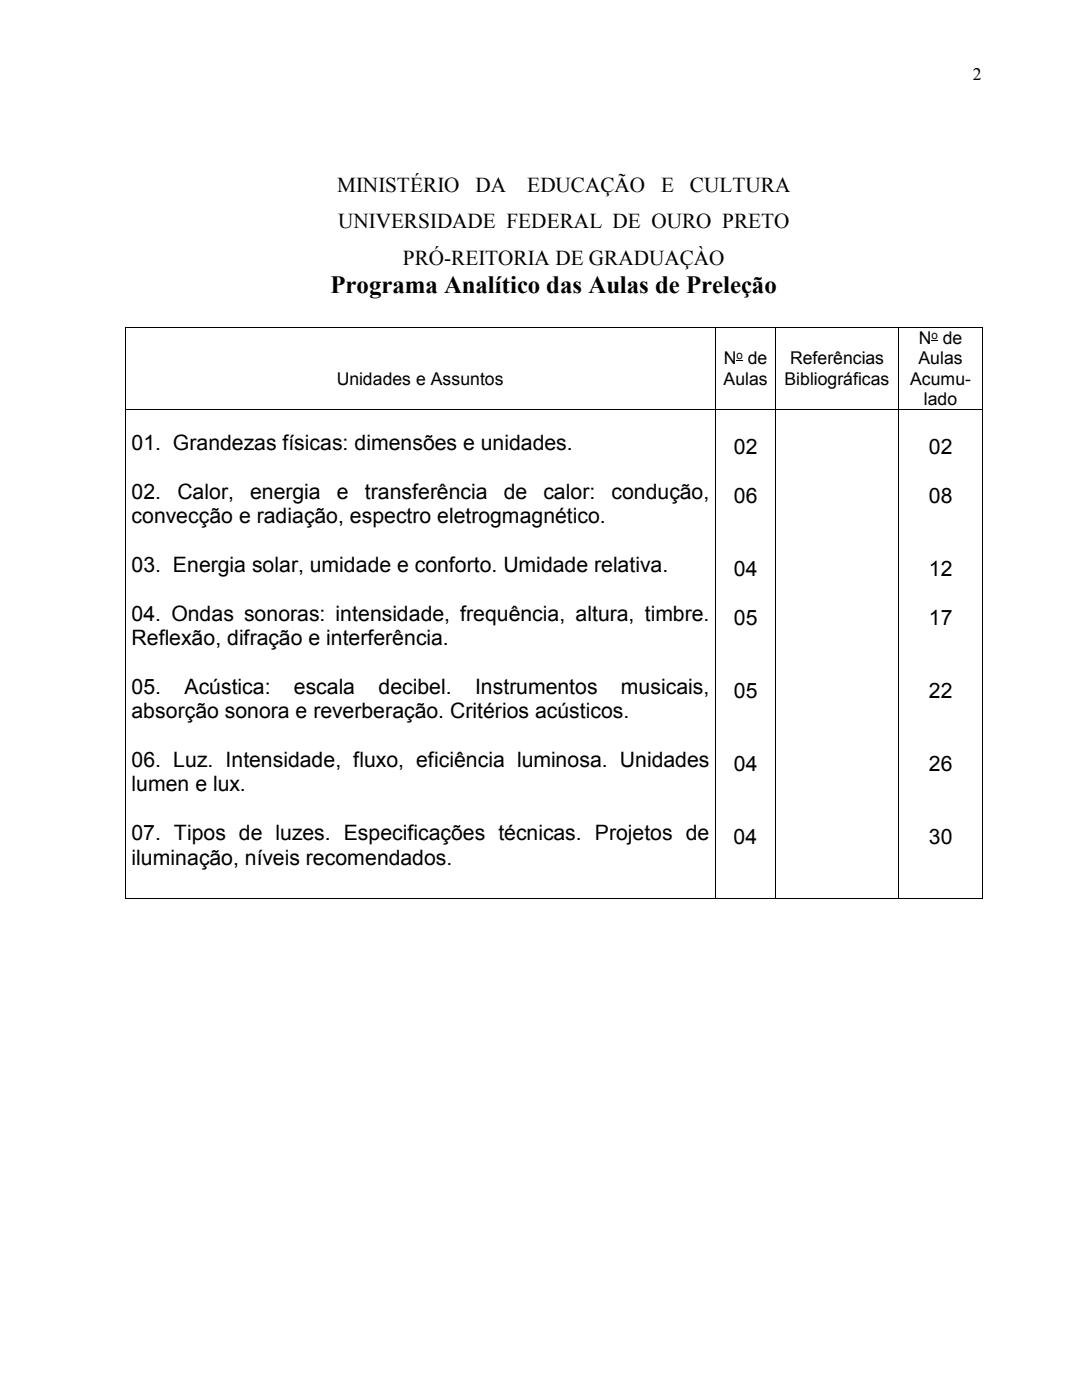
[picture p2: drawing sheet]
<svg xmlns="http://www.w3.org/2000/svg" width="216mm" height="279mm" viewBox="0 0 216 279" stroke-linecap="round" stroke-linejoin="round" font-family="sans-serif">
<defs><g id="words">
<text font-size="5" x="66" y="58.5">Programa Analítico das Aulas de Preleção</text>
<g font-size="4.2">
<text x="67.3" y="38.3">MINISTÉRIO</text>
<text x="94.9" y="38.3">DA</text>
<text x="105.2" y="38.3">EDUCAÇÃO</text>
<text x="131.9" y="38.3">E</text>
<text x="137.7" y="38.3">CULTURA</text>
<text x="67.5" y="45.6">UNIVERSIDADE FEDERAL DE OURO PRETO</text>
<text x="80.4" y="52.8">PRÓ-REITORIA DE GRADUAÇÀO</text>
<text x="26.2" y="89.8">01. Grandezas físicas: dimensões e unidades.</text>
<text x="146.4" y="90.6">02</text>
<text x="185.3" y="90.6">02</text>
<text x="26.2" y="99.5">02.</text>
<text x="35.4" y="99.5">Calor,</text>
<text x="49.9" y="99.5">energia</text>
<text x="67.2" y="99.5">e</text>
<text x="72.8" y="99.5">transferência</text>
<text x="100.5" y="99.5">de</text>
<text x="108.5" y="99.5">calor:</text>
<text x="122" y="99.5">condução,</text>
<text x="146.4" y="100.3">06</text>
<text x="185.3" y="100.3">08</text>
<text x="26.2" y="104.4">convecção e radiação, espectro eletrogmagnético.</text>
<text x="26.2" y="114.1">03. Energia solar, umidade e conforto. Umidade relativa.</text>
<text x="146.4" y="114.9">04</text>
<text x="185.3" y="114.9">12</text>
<text x="26.2" y="123.9">04. Ondas sonoras: intensidade, frequência, altura, timbre.</text>
<text x="146.4" y="124.7">05</text>
<text x="185.3" y="124.7">17</text>
<text x="26.2" y="128.7">Reflexão, difração e interferência.</text>
<text x="26.2" y="138.5">05.</text>
<text x="26.2" y="143.3">absorção sonora e reverberação. Critérios acústicos.</text>
<text x="36.8" y="138.5">Acústica:</text>
<text x="58.6" y="138.5">escala</text>
<text x="75.5" y="138.5">decibel.</text>
<text x="94.8" y="138.5">Instrumentos</text>
<text x="123.9" y="138.5">musicais,</text>
<text x="146.4" y="139.3">05</text>
<text x="185.3" y="139.3">22</text>
<text x="26.2" y="153.1">06. Luz. Intensidade, fluxo, eficiência luminosa. Unidades</text>
<text x="146.4" y="153.9">04</text>
<text x="185.3" y="153.9">26</text>
<text x="26.2" y="157.9">lumen e lux.</text>
<text x="26.2" y="167.7">07. Tipos de luzes. Especificações técnicas. Projetos de</text>
<text x="26.2" y="172.6">iluminação, níveis recomendados.</text>
<text x="146.4" y="168.5">04</text>
<text x="185.3" y="168.5">30</text>
</g>
<g font-size="3.5">
<text x="194.1" y="15.9">2</text>
<text x="183.3" y="68.7">N de</text>
<text x="67.2" y="76.8">Unidades e Assuntos</text>
<text x="144.4" y="76.8">Aulas</text>
<text x="144.4" y="72.7">N de</text>
<text x="156.5" y="76.8">Bibliográficas</text>
<text x="157.6" y="72.7">Referências</text>
<text x="181.6" y="76.8">Acumu-</text>
<text x="183.3" y="72.7">Aulas</text>
<text x="184.4" y="80.9">lado</text>
</g>
<g font-size="2.3">
<text x="147" y="71.7">o</text>
<text x="185.9" y="67.6">o</text>
</g>
</g></defs>
<g fill="#000">
<path d="M24.9 65.2h.2v.2h-.2zM142.7 65.2h.2v.2h-.2zM147 71.9h1.3v.2h-1.3zM154.7 65.2h.2v.2h-.2zM179.2 65.2h.2v.2h-.2zM185.9 67.9h1.3v.2h-1.3zM196 65.2h.2v.2h-.2zM24.9 81.7h.2v.1h-.2zM142.7 81.7h.2v.1h-.2zM154.7 81.7h.2v.1h-.2zM179.2 81.7h.2v.1h-.2zM196 81.7h.2v.1h-.2z"/>
<path d="M24.9 179.2h.2v.2h-.2zM142.7 179.2h.2v.2h-.2zM154.7 179.2h.2v.2h-.2zM179.2 179.2h.2v.2h-.2zM196 179.2h.2v.2h-.2z"/>
</g>
<g fill="none" stroke="#000" stroke-width=".2">
<path d="M25 65.4v16.3M25.1 65.3h117.6M142.8 65.4v16.3M142.9 65.3h11.8M154.8 65.4v16.3M154.9 65.3h24.3M179.3 65.4v16.3M179.4 65.3h16.6M196.1 65.4v16.3M25 81.8v97.4M25.1 81.7h117.6M142.8 81.8v97.4"/>
<path d="M142.9 81.7h11.8M154.8 81.8v97.4M154.9 81.7h24.3M179.3 81.8v97.4M179.4 81.7h16.6M196.1 81.8v97.4M25.1 179.3h117.6M142.9 179.3h11.8M154.9 179.3h24.3M179.4 179.3h16.6"/>
</g>
<use href="#words"/>
</svg>
